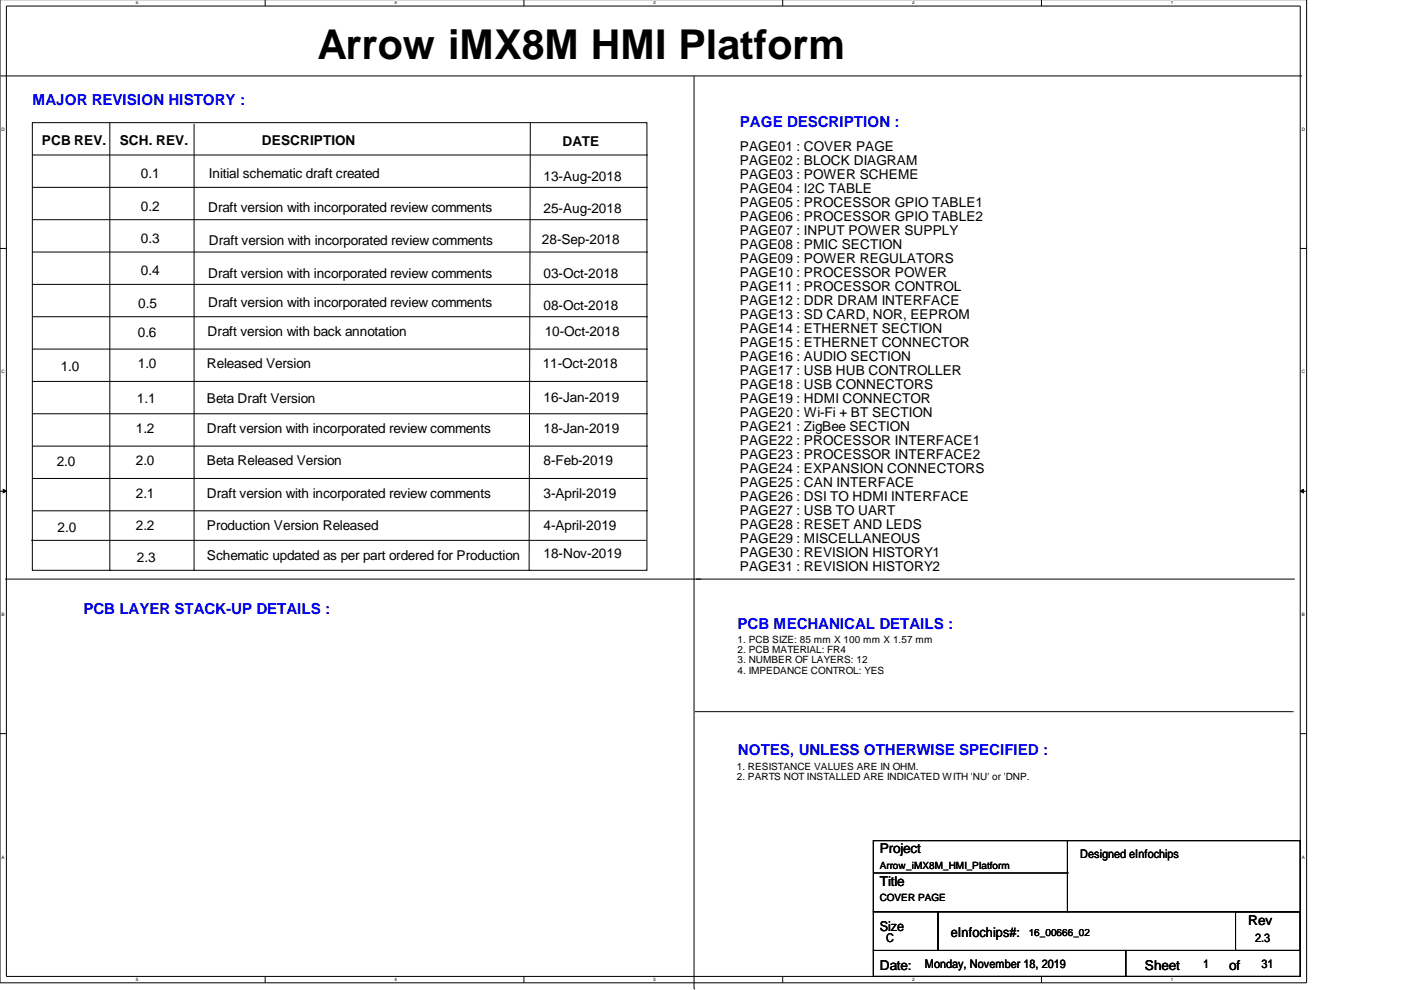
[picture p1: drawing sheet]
<svg xmlns="http://www.w3.org/2000/svg" width="297mm" height="210mm" viewBox="0 0 297 210" stroke-linecap="round" stroke-linejoin="round" font-family="sans-serif">
<defs><g id="words">
<text font-size="8.7" x="67.3" y="12.5">Arrow iMX8M HMI Platform</text>
<g font-size="3.2" fill="#00f">
<text x="6.9" y="22.2">MAJOR REVISION HISTORY :</text>
<text x="156.9" y="26.9">PAGE DESCRIPTION :</text>
<text x="17.7" y="130.2">PCB LAYER STACK-UP DETAILS :</text>
<text x="156.4" y="133.3">PCB MECHANICAL DETAILS :</text>
<text x="156.5" y="160.1">NOTES, UNLESS OTHERWISE SPECIFIED :</text>
</g>
<g font-size="2.9">
<text x="8.9" y="30.7">PCB REV.</text>
<text x="25.4" y="30.7">SCH. REV.</text>
<text x="55.5" y="30.7">DESCRIPTION</text>
<text x="119.3" y="31">DATE</text>
<text x="156.9" y="32.1">PAGE01 : COVER PAGE</text>
<text x="156.9" y="35.1">PAGE02 : BLOCK DIAGRAM</text>
<text x="29.9" y="37.8">0.1</text>
<text x="44.3" y="37.8">Initial schematic draft created</text>
<text x="115.2" y="38.3">13-Aug-2018</text>
<text x="156.9" y="38">PAGE03 : POWER SCHEME</text>
<text x="156.9" y="41">PAGE04 : I2C TABLE</text>
<text x="29.9" y="44.6">0.2</text>
<text x="44.1" y="44.9">Draft version with incorporated review comments</text>
<text x="115.2" y="45.1">25-Aug-2018</text>
<text x="156.9" y="44">PAGE05 : PROCESSOR GPIO TABLE1</text>
<text x="156.9" y="46.9">PAGE06 : PROCESSOR GPIO TABLE2</text>
<text x="29.9" y="51.5">0.3</text>
<text x="44.3" y="52">Draft version with incorporated review comments</text>
<text x="114.9" y="51.7">28-Sep-2018</text>
<text x="156.9" y="49.9">PAGE07 : INPUT POWER SUPPLY</text>
<text x="156.9" y="52.8">PAGE08 : PMIC SECTION</text>
<text x="29.9" y="58.3">0.4</text>
<text x="44.1" y="58.9">Draft version with incorporated review comments</text>
<text x="115.2" y="58.9">03-Oct-2018</text>
<text x="156.9" y="55.8">PAGE09 : POWER REGULATORS</text>
<text x="156.9" y="58.8">PAGE10 : PROCESSOR POWER</text>
<text x="29.3" y="65.2">0.5</text>
<text x="44.1" y="65">Draft version with incorporated review comments</text>
<text x="115.2" y="65.7">08-Oct-2018</text>
<text x="156.9" y="61.7">PAGE11 : PROCESSOR CONTROL</text>
<text x="156.9" y="64.7">PAGE12 : DDR DRAM INTERFACE</text>
<text x="29.2" y="71.5">0.6</text>
<text x="44" y="71.3">Draft version with back annotation</text>
<text x="115.5" y="71.3">10-Oct-2018</text>
<text x="156.9" y="67.7">PAGE13 : SD CARD, NOR, EEPROM</text>
<text x="156.9" y="70.6">PAGE14 : ETHERNET SECTION</text>
<text x="156.9" y="73.6">PAGE15 : ETHERNET CONNECTOR</text>
<text x="156.9" y="76.6">PAGE16 : AUDIO SECTION</text>
<text x="12.9" y="78.6">1.0</text>
<text x="29.2" y="78.1">1.0</text>
<text x="43.9" y="78.1">Released Version</text>
<text x="115.1" y="78.1">11-Oct-2018</text>
<text x="156.9" y="79.5">PAGE17 : USB HUB CONTROLLER</text>
<text x="156.9" y="82.5">PAGE18 : USB CONNECTORS</text>
<text x="29" y="85.4">1.1</text>
<text x="43.9" y="85.4">Beta Draft Version</text>
<text x="115.2" y="85.2">16-Jan-2019</text>
<text x="156.9" y="85.4">PAGE19 : HDMI CONNECTOR</text>
<text x="156.9" y="88.4">PAGE20 : Wi-Fi + BT SECTION</text>
<text x="28.8" y="91.8">1.2</text>
<text x="43.9" y="91.8">Draft version with incorporated review comments</text>
<text x="115.2" y="91.8">18-Jan-2019</text>
<text x="156.9" y="91.4">PAGE21 : ZigBee SECTION</text>
<text x="156.9" y="94.3">PAGE22 : PROCESSOR INTERFACE1</text>
<text x="12" y="98.9">2.0</text>
<text x="28.8" y="98.7">2.0</text>
<text x="43.9" y="98.7">Beta Released Version</text>
<text x="115.2" y="98.7">8-Feb-2019</text>
<text x="156.9" y="97.3">PAGE23 : PROCESSOR INTERFACE2</text>
<text x="156.9" y="100.3">PAGE24 : EXPANSION CONNECTORS</text>
<text x="28.8" y="105.5">2.1</text>
<text x="43.9" y="105.5">Draft version with incorporated review comments</text>
<text x="115.2" y="105.5">3-April-2019</text>
<text x="156.9" y="103.2">PAGE25 : CAN INTERFACE</text>
<text x="156.9" y="106.2">PAGE26 : DSI TO HDMI INTERFACE</text>
<text x="12.2" y="112.9">2.0</text>
<text x="28.8" y="112.4">2.2</text>
<text x="43.9" y="112.4">Production Version Released</text>
<text x="115.2" y="112.4">4-April-2019</text>
<text x="156.9" y="109.1">PAGE27 : USB TO UART</text>
<text x="156.9" y="112.1">PAGE28 : RESET AND LEDS</text>
<text x="29" y="119.2">2.3</text>
<text x="43.9" y="118.6">Schematic updated as per part ordered for Production</text>
<text x="115.2" y="118.4">18-Nov-2019</text>
<text x="156.9" y="115.1">PAGE29 : MISCELLANEOUS</text>
<text x="156.9" y="118">PAGE30 : REVISION HISTORY1</text>
<text x="156.9" y="121">PAGE31 : REVISION HISTORY2</text>
<text x="186.5" y="180.9">Project</text>
<text x="186.5" y="187.8">Title</text>
<text x="186.5" y="197.4">Size</text>
<text x="264.7" y="196">Rev</text>
<text x="201.6" y="198.7">eInfochips#:</text>
<text x="186.5" y="205.6">Date:</text>
<text x="242.7" y="205.6">Sheet</text>
<text x="260.6" y="205.6">of</text>
</g>
<g font-size="2.5">
<text x="229" y="182">Designed eInfochips</text>
<text x="187.9" y="199.8">C</text>
<text x="266.1" y="199.8">2.3</text>
<text x="196.1" y="205.2">Monday, November 18, 2019</text>
<text x="255.1" y="205.2">1</text>
<text x="267.5" y="205.2">31</text>
</g>
<g font-size="2.1">
<text x="156.4" y="136.2">1. PCB SIZE: 85 mm X 100 mm X 1.57 mm</text>
<text x="156.4" y="138.4">2. PCB MATERIAL: FR4</text>
<text x="156.4" y="140.6">3. NUMBER OF LAYERS: 12</text>
<text x="156.4" y="142.8">4. IMPEDANCE CONTROL: YES</text>
<text x="156.2" y="163.2">1. RESISTANCE VALUES ARE IN OHM.</text>
<text x="156.2" y="165.4">2. PARTS NOT INSTALLED ARE INDICATED WITH 'NU' or 'DNP.</text>
<text x="186.5" y="184.2">Arrow_iMX8M_HMI_Platform</text>
<text x="186.5" y="191.1">COVER PAGE</text>
<text x="218.1" y="198.4">16_00666_02</text>
</g>
<g font-size="1">
<text x="28.8" y=".9">5</text>
<text x="83.7" y=".9">4</text>
<text x="138.5" y=".9">3</text>
<text x="193.4" y=".9">2</text>
<text x="248.2" y=".9">1</text>
<text x=".3" y="27.8">D</text>
<text x="276" y="27.8">D</text>
<text x=".3" y="79.2">C</text>
<text x="276" y="79.2">C</text>
<text x=".3" y="130.7">B</text>
<text x="276" y="130.7">B</text>
<text x=".3" y="182">A</text>
<text x="276" y="182">A</text>
<text x="28.8" y="208">5</text>
<text x="83.7" y="208">4</text>
<text x="138.5" y="208">3</text>
<text x="193.4" y="208">2</text>
<text x="248.2" y="208">1</text>
</g>
</g></defs>
<path d="M0 -.1v208.5h277v-208.5M1.4 1.3h274.3v205.7h-274.3z" fill="none" stroke="#000" stroke-width=".21"/>
<g fill="#fff">
<path d="M28.8 .1h.4v1h-.4z"/>
<path d="M28.8 207.2h.4v1h-.4z"/>
</g>
<path d="M56.2 -.1v1.4M56.2 207v1.4" fill="none" stroke="#000" stroke-width=".21"/>
<g fill="#fff">
<path d="M83.7 .1h.4v1h-.4z"/>
<path d="M83.7 207.2h.4v1h-.4z"/>
</g>
<path d="M111.1 -.1v1.4M111.1 207v1.4" fill="none" stroke="#000" stroke-width=".21"/>
<g fill="#fff">
<path d="M138.5 .1h.4v1h-.4z"/>
<path d="M138.5 207.2h.4v1h-.4z"/>
</g>
<path d="M165.9 -.1v1.4M165.9 207v1.4" fill="none" stroke="#000" stroke-width=".21"/>
<g fill="#fff">
<path d="M193.4 .1h.4v1h-.4z"/>
<path d="M193.4 207.2h.4v1h-.4z"/>
</g>
<path d="M220.8 -.1v1.4M220.8 207v1.4" fill="none" stroke="#000" stroke-width=".21"/>
<g fill="#fff">
<path d="M248.2 .1h.5v1h-.5z"/>
<path d="M248.2 207.2h.5v1h-.5z"/>
<path d="M.3 26.9h.5v1.1h-.5z"/>
<path d="M276 26.9h.5v1.1h-.5z"/>
<path d="M.3 78.3h.5v1h-.5z"/>
<path d="M276 78.3h.5v1h-.5z"/>
</g>
<path d="M0 52.7h1.4M275.7 52.7h1.3" fill="none" stroke="#000" stroke-width=".21"/>
<g fill="#fff">
<path d="M.3 129.8h.5v1h-.5z"/>
<path d="M276 129.8h.5v1h-.5z"/>
</g>
<path d="M0 104.2h1.4M275.7 104.2h1.3" fill="none" stroke="#000" stroke-width=".21"/>
<path d="M.7 103.7l.7 .5-.7 .3zM275.7 104.2l.7-.5v.8z" fill="#000" stroke="#000" stroke-width=".21"/>
<g fill="#fff">
<path d="M.3 181.2h.5v1h-.5z"/>
<path d="M276 181.2h.5v1h-.5z"/>
</g>
<g fill="none" stroke="#000" stroke-width=".21">
<path d="M.1 16.1h275.7M147.2 16.1v193.5M275.8 16.1h.1M6.9 26h130.3v94.9h-130.3zM6.9 32.9h130.3M6.9 39.7h130.3M23.3 26v94.9M41.1 26.3v94.6M112.4 26l-.2 94.9M137.2 32.9h.1M137.2 39.7h.1M6.9 46.6h130.3"/>
<path d="M6.9 53.4h130.3M137.2 46.6h.1M137.2 53.4h.1M6.9 60.3h130.3M6.9 67.2h130.3M6.9 74h130.3M137.2 60.3h.1M137.2 67.2h.1M137.2 74h.1M6.9 80.9h130.3M6.9 87.7h130.3M6.9 94.6h130.3"/>
<path d="M137.2 80.9h.1M137.2 87.7h.1M137.2 94.6h.1M6.6 114.6h130.3M6.9 101.4h130.3M6.9 108.3h130.3M136.9 114.6h.1M137.2 101.4h.1M137.2 108.3h.1M1.1 122.8h273.2M23.3 120.9h.1M41.1 120.9h.1"/>
<path d="M112.2 120.9h.1M148.4 122.8h.1M274.3 122.8h.1M0 155.5h1.4M147.3 150.9h126.8M274.1 150.9h.1M275.7 155.5h1.3M185.2 178.2h90.5v15.1h-90.5zM226.3 178.2v15.1M185.2 193.3h13.7v8.2h-13.7zM185.2 185.1h41.1M198.9 193.3h76.8v8.2h-76.8z"/>
<path d="M226.3 193.3h.1M226.3 185.1h.1M262 193.3h13.7v8.2h-13.7zM147.2 209.6h.1M185.2 201.5h53.5v5.5h-53.5zM238.7 201.5h37v5.5h-37z"/>
</g>
<use href="#words"/>
</svg>
